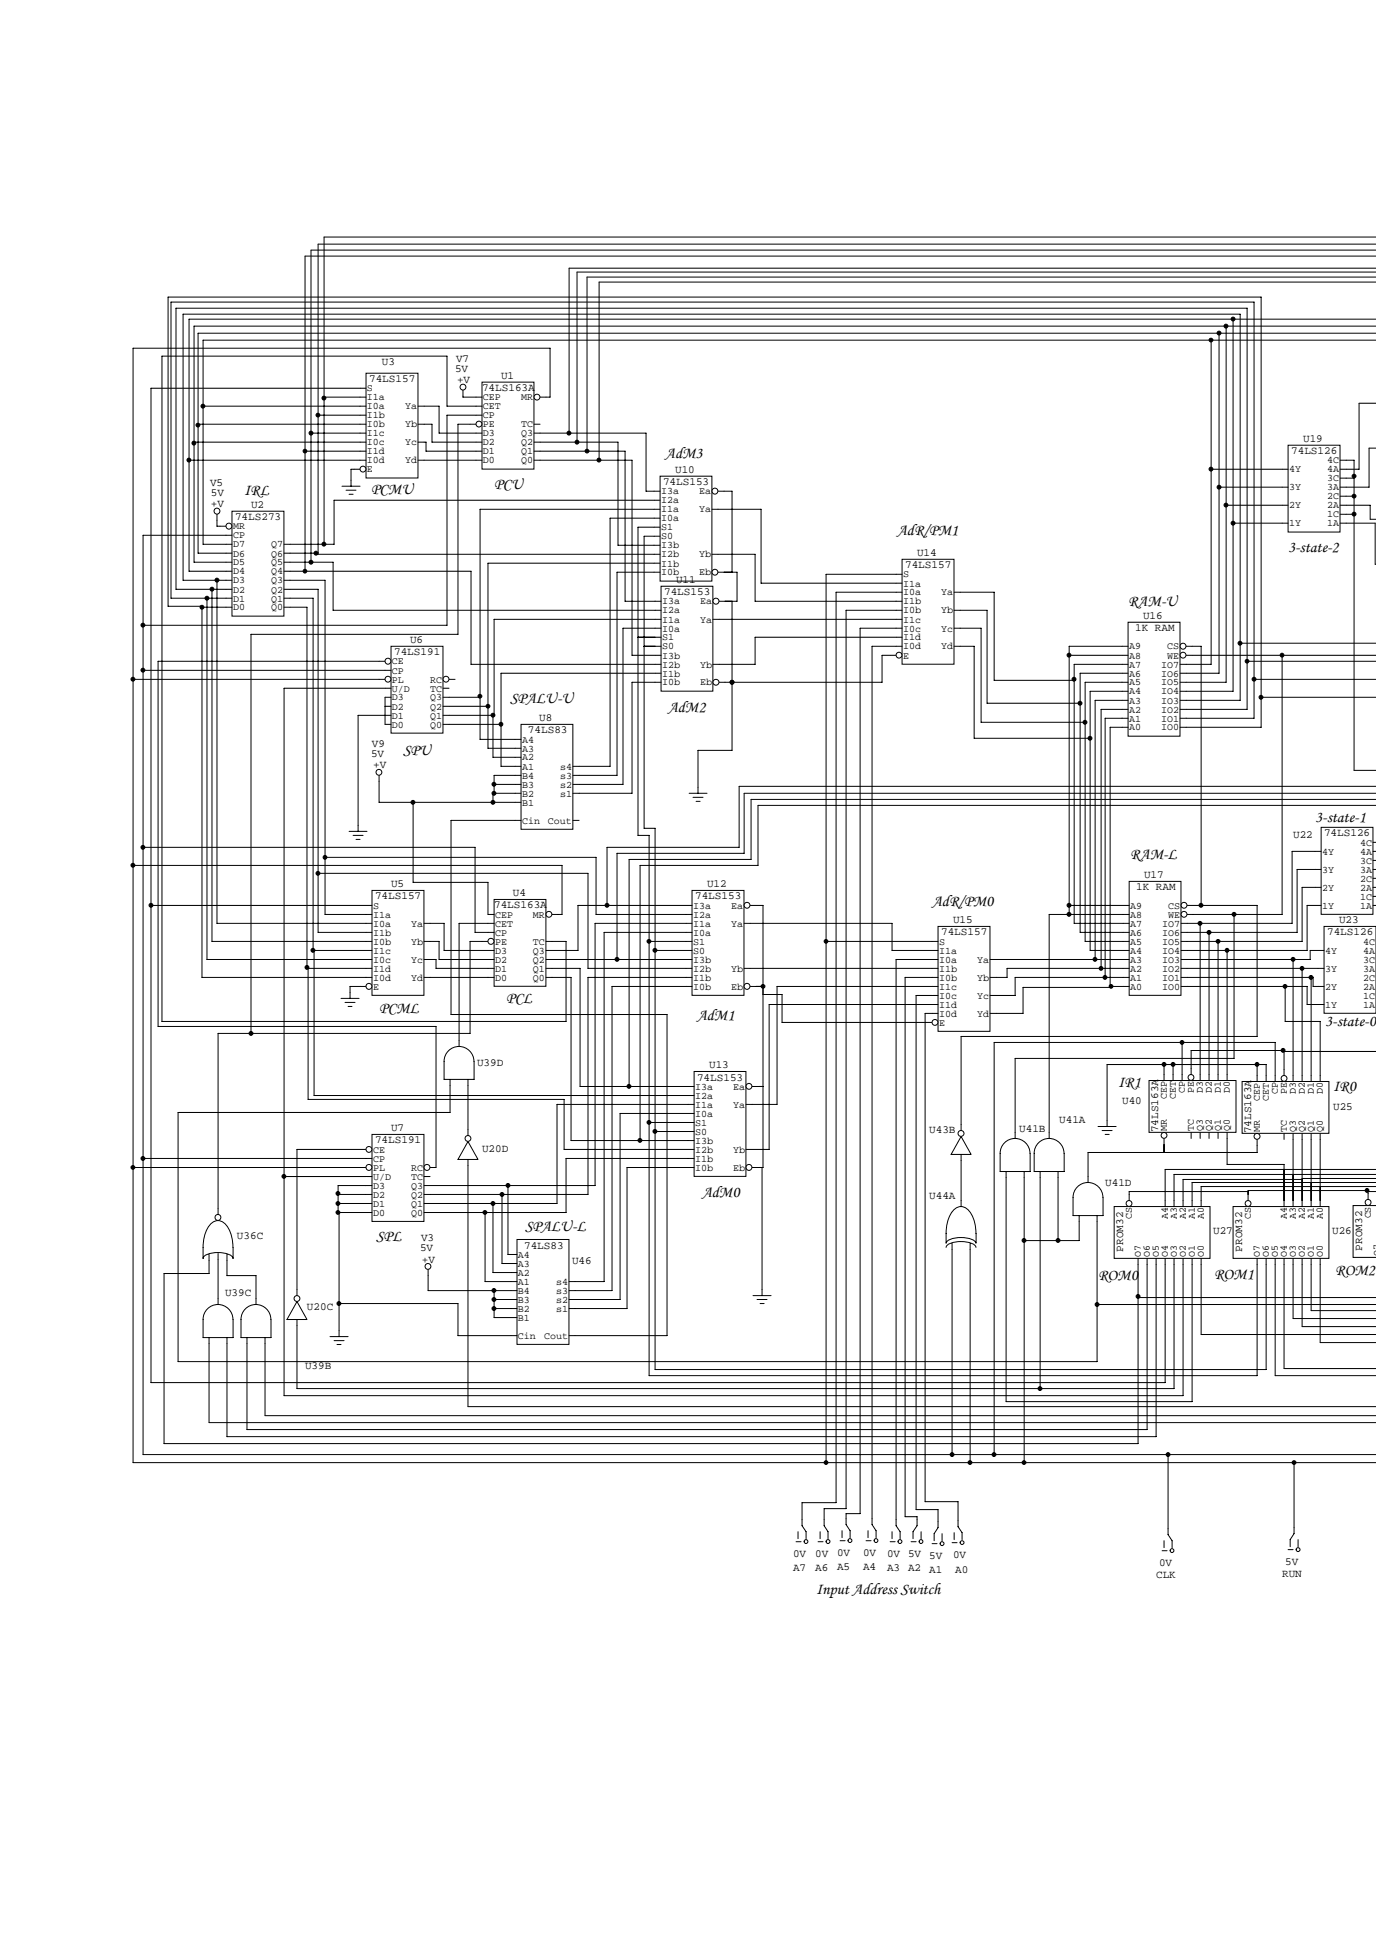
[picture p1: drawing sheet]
<svg xmlns="http://www.w3.org/2000/svg" width="210mm" height="297mm" viewBox="0 0 210 297" stroke-linecap="round" stroke-linejoin="round" font-family="sans-serif">
<defs><g id="words">
<g font-size="2.4">
<text x="101.3" y="69.7">AdM3</text>
<text x="37.2" y="75.4">IRL</text>
<text x="56.5" y="75.2">PCMU</text>
<text x="75.3" y="74.5">PCU</text>
<text x="136.7" y="81.5">AdR/PM1</text>
<text x="196.3" y="84.1">3-state-2</text>
<text x="171.9" y="92.3">RAM-U</text>
<text x="77.7" y="107.1">SPALU-U</text>
<text x="101.8" y="108.4">AdM2</text>
<text x="61.4" y="115">SPU</text>
<text x="200.4" y="125.2">3-state-1</text>
<text x="172.2" y="130.9">RAM-L</text>
<text x="142" y="138">AdR/PM0</text>
<text x="57.8" y="154.3">PCML</text>
<text x="77.1" y="152.8">PCL</text>
<text x="106.2" y="155.4">AdM1</text>
<text x="201.9" y="156.3">3-state-0</text>
<text x="170.4" y="165.6">IR1</text>
<text x="203.1" y="166.2">IR0</text>
<text x="107" y="182.4">AdM0</text>
<text x="57.3" y="189.1">SPL</text>
<text x="80" y="187.5">SPALU-L</text>
<text x="167.3" y="195">ROM0</text>
<text x="185" y="194.8">ROM1</text>
<text x="203.5" y="194.2">ROM2</text>
<text x="124.4" y="242.8">Input Address Switch</text>
</g>
<g font-size="1.7">
<text x="56.2" y="58.2">74LS157</text>
<text x="58.2" y="55.6">U3</text>
<text x="69.3" y="56.7">5V</text>
<text x="69.5" y="55.2">V7</text>
<text x="69.6" y="58.4">+V</text>
<text x="73.4" y="59.6">74LS163A</text>
<text x="76.3" y="57.7">U1</text>
<text x="196.7" y="69.2">74LS126</text>
<text x="198.6" y="67.4">U19</text>
<text x="32" y="74.1">V5</text>
<text x="32.2" y="75.6">5V</text>
<text x="32.2" y="77.3">+V</text>
<text x="38.2" y="77.4">U2</text>
<text x="101" y="73.9">74LS153</text>
<text x="102.9" y="72.1">U10</text>
<text x="35.8" y="79.2">74LS273</text>
<text x="103" y="88.8">U11</text>
<text x="137.9" y="86.6">74LS157</text>
<text x="139.7" y="84.7">U14</text>
<text x="101.2" y="90.7">74LS153</text>
<text x="174.2" y="94.3">U16</text>
<text x="60" y="99.8">74LS191</text>
<text x="62.5" y="98">U6</text>
<text x="173" y="96.2">1K RAM</text>
<text x="56.7" y="113.8">V9</text>
<text x="80.5" y="111.7">74LS83</text>
<text x="82.1" y="109.9">U8</text>
<text x="56.5" y="115.4">5V</text>
<text x="56.9" y="117">+V</text>
<text x="197" y="127.7">U22</text>
<text x="201.8" y="127.4">74LS126</text>
<text x="57.1" y="137">74LS157</text>
<text x="59.6" y="135.2">U5</text>
<text x="78.2" y="136.5">U4</text>
<text x="105.9" y="137">74LS153</text>
<text x="107.7" y="135.2">U12</text>
<text x="173.1" y="135.6">1K RAM</text>
<text x="174.3" y="133.8">U17</text>
<text x="75.3" y="138.4">74LS163A</text>
<text x="143.4" y="142.5">74LS157</text>
<text x="145.2" y="140.7">U15</text>
<text x="202.2" y="142.5">74LS126</text>
<text x="204" y="140.7">U23</text>
<text x="72.7" y="162.5">U39D</text>
<text x="106.2" y="164.6">74LS153</text>
<text x="108.1" y="162.8">U13</text>
<text x="59.6" y="172.3">U7</text>
<text x="141.6" y="172.7">U43B</text>
<text x="155.3" y="172.5">U41B</text>
<text x="161.4" y="171.1">U41A</text>
<text x="171" y="168.2">U40</text>
<text x="176.5" y="172.5" transform="rotate(-90 176.5 172.5)">74LS163A</text>
<text x="190.6" y="172.7" transform="rotate(-90 190.6 172.7)">74LS163A</text>
<text x="203.1" y="169.1">U25</text>
<text x="57.1" y="174.2">74LS191</text>
<text x="73.4" y="175.6">U20D</text>
<text x="141.6" y="182.7">U44A</text>
<text x="168.4" y="180.7">U41D</text>
<text x="36.1" y="188.8">U36C</text>
<text x="64" y="190.6">5V</text>
<text x="64.2" y="189.1">V3</text>
<text x="79.9" y="190.2">74LS83</text>
<text x="171.1" y="190.6" transform="rotate(-90 171.1 190.6)">PROM32</text>
<text x="184.8" y="188">U27</text>
<text x="189.3" y="190.6" transform="rotate(-90 189.3 190.6)">PROM32</text>
<text x="203" y="188">U26</text>
<text x="207.6" y="190.5" transform="rotate(-90 207.6 190.5)">PROM32</text>
<text x="34.3" y="197.5">U39C</text>
<text x="64.3" y="192.3">+V</text>
<text x="87.2" y="192.6">U46</text>
<text x="46.8" y="199.5">U20C</text>
<text x="46.5" y="208.5">U39B</text>
<text x="120.8" y="239.2">A7</text>
<text x="120.8" y="237.1">0V</text>
<text x="124.2" y="239.2">A6</text>
<text x="124.2" y="237.1">0V</text>
<text x="127.6" y="239.1">A5</text>
<text x="127.6" y="237">0V</text>
<text x="131.5" y="239.1">A4</text>
<text x="131.5" y="237">0V</text>
<text x="135.2" y="239.2">A3</text>
<text x="135.2" y="237.1">0V 5V</text>
<text x="138.4" y="239.2">A2</text>
<text x="141.6" y="239.6">A1</text>
<text x="141.6" y="237.4">5V</text>
<text x="145.2" y="237.3">0V</text>
<text x="145.5" y="239.6">A0</text>
<text x="176.6" y="238.5">0V</text>
<text x="195.8" y="238.3">5V</text>
<text x="176.2" y="240.3">CLK</text>
<text x="195.4" y="240.2">RUN</text>
</g>
<g font-size="1.5">
<text x="55.9" y="59.6">S</text>
<text x="55.9" y="61">I1a</text>
<text x="55.9" y="62.4">I0a</text>
<text x="55.9" y="63.7">I1b</text>
<text x="55.9" y="65.1">I0b</text>
<text x="61.7" y="62.4">Ya</text>
<text x="61.7" y="65.1">Yb</text>
<text x="73.6" y="61">CEP</text>
<text x="73.6" y="62.4">CET</text>
<text x="73.6" y="63.7">CP</text>
<text x="73.6" y="65.1">PE</text>
<text x="79.4" y="61">MR</text>
<text x="79.4" y="65.1">TC</text>
<text x="55.9" y="66.5">I1c</text>
<text x="55.9" y="67.8">I0c</text>
<text x="55.9" y="69.2">I1d</text>
<text x="55.9" y="70.6">I0d</text>
<text x="55.9" y="72">E</text>
<text x="61.7" y="67.8">Yc</text>
<text x="61.7" y="70.6">Yd</text>
<text x="73.6" y="66.5">D3</text>
<text x="73.6" y="67.8">D2</text>
<text x="73.6" y="69.2">D1</text>
<text x="73.6" y="70.6">D0</text>
<text x="79.4" y="66.5">Q3</text>
<text x="79.4" y="67.8">Q2</text>
<text x="79.4" y="69.2">Q1</text>
<text x="79.4" y="70.6">Q0</text>
<text x="196.4" y="72">4Y</text>
<text x="202.2" y="70.6">4C</text>
<text x="202.2" y="72">4A</text>
<text x="100.7" y="75.3">I3a</text>
<text x="100.7" y="76.7">I2a</text>
<text x="106.5" y="75.3">Ea</text>
<text x="196.4" y="74.7">3Y</text>
<text x="196.4" y="77.4">2Y</text>
<text x="202.2" y="73.3">3C</text>
<text x="202.2" y="74.7">3A</text>
<text x="202.2" y="76.1">2C</text>
<text x="202.2" y="77.4">2A</text>
<text x="35.5" y="80.6">MR</text>
<text x="35.5" y="82">CP</text>
<text x="35.5" y="83.4">D7</text>
<text x="41.3" y="83.4">Q7</text>
<text x="100.7" y="78.1">I1a</text>
<text x="100.7" y="79.4">I0a</text>
<text x="100.7" y="80.8">S1</text>
<text x="100.7" y="82.2">S0</text>
<text x="100.7" y="83.5">I3b</text>
<text x="106.5" y="78.1">Ya</text>
<text x="196.4" y="80.2">1Y</text>
<text x="202.2" y="78.8">1C</text>
<text x="202.2" y="80.2">1A</text>
<text x="35.5" y="84.8">D6</text>
<text x="35.5" y="86.1">D5</text>
<text x="35.5" y="87.5">D4</text>
<text x="35.5" y="88.9">D3</text>
<text x="41.3" y="84.8">Q6</text>
<text x="41.3" y="86.1">Q5</text>
<text x="41.3" y="87.5">Q4</text>
<text x="41.3" y="88.9">Q3</text>
<text x="100.7" y="84.9">I2b</text>
<text x="100.7" y="86.3">I1b</text>
<text x="100.7" y="87.7">I0b</text>
<text x="106.5" y="87.7">Eb</text>
<text x="106.5" y="84.9">Yb</text>
<text x="137.6" y="88">S</text>
<text x="137.6" y="89.3">I1a</text>
<text x="35.5" y="90.3">D2</text>
<text x="35.5" y="91.6">D1</text>
<text x="35.5" y="93">D0</text>
<text x="41.3" y="90.3">Q2</text>
<text x="41.3" y="91.6">Q1</text>
<text x="41.3" y="93">Q0</text>
<text x="100.9" y="92.1">I3a</text>
<text x="100.9" y="93.5">I2a</text>
<text x="100.9" y="94.8">I1a</text>
<text x="106.7" y="92.1">Ea</text>
<text x="106.7" y="94.8">Ya</text>
<text x="137.6" y="90.7">I0a</text>
<text x="137.6" y="92.1">I1b</text>
<text x="137.6" y="93.5">I0b</text>
<text x="137.6" y="94.8">I1c</text>
<text x="143.4" y="90.7">Ya</text>
<text x="143.4" y="93.5">Yb</text>
<text x="59.7" y="101.2">CE</text>
<text x="100.9" y="96.2">I0a</text>
<text x="100.9" y="97.6">S1</text>
<text x="100.9" y="98.9">S0</text>
<text x="100.9" y="100.3">I3b</text>
<text x="100.9" y="101.7">I2b</text>
<text x="106.7" y="101.7">Yb</text>
<text x="137.6" y="96.2">I0c</text>
<text x="137.6" y="97.6">I1d</text>
<text x="137.6" y="98.9">I0d</text>
<text x="137.6" y="100.3">E</text>
<text x="143.4" y="96.2">Yc</text>
<text x="143.4" y="98.9">Yd</text>
<text x="172.1" y="98.9">A9</text>
<text x="172.1" y="100.3">A8</text>
<text x="172.1" y="101.7">A7</text>
<text x="176.9" y="101.7">IO7</text>
<text x="177.8" y="98.9">CS</text>
<text x="177.8" y="100.3">WE</text>
<text x="59.7" y="102.6">CP</text>
<text x="59.7" y="104">PL</text>
<text x="59.7" y="105.3">U/D</text>
<text x="59.7" y="106.7">D3</text>
<text x="65.5" y="104">RC</text>
<text x="65.5" y="105.3">TC</text>
<text x="65.5" y="106.7">Q3</text>
<text x="100.9" y="103.1">I1b</text>
<text x="100.9" y="104.4">I0b</text>
<text x="106.7" y="104.4">Eb</text>
<text x="172.1" y="103.1">A6</text>
<text x="172.1" y="104.4">A5</text>
<text x="172.1" y="105.8">A4</text>
<text x="172.1" y="107.2">A3</text>
<text x="176.9" y="103.1">IO6</text>
<text x="176.9" y="104.4">IO5</text>
<text x="176.9" y="105.8">IO4</text>
<text x="176.9" y="107.2">IO3</text>
<text x="59.7" y="108.1">D2</text>
<text x="59.7" y="109.5">D1</text>
<text x="59.7" y="110.8">D0</text>
<text x="65.5" y="108.1">Q2</text>
<text x="65.5" y="109.5">Q1</text>
<text x="65.5" y="110.8">Q0</text>
<text x="79.5" y="113.1">A4</text>
<text x="172.1" y="108.5">A2</text>
<text x="172.1" y="109.9">A1</text>
<text x="172.1" y="111.3">A0</text>
<text x="176.9" y="108.5">IO2</text>
<text x="176.9" y="109.9">IO1</text>
<text x="176.9" y="111.3">IO0</text>
<text x="79.5" y="114.5">A3</text>
<text x="79.5" y="115.8">A2</text>
<text x="79.5" y="117.2">A1</text>
<text x="79.5" y="118.6">B4</text>
<text x="79.5" y="120">B3</text>
<text x="85.3" y="117.2">s4</text>
<text x="85.3" y="118.6">s3</text>
<text x="85.3" y="120">s2</text>
<text x="79.5" y="121.3">B2</text>
<text x="79.5" y="122.7">B1</text>
<text x="79.5" y="125.5">Cin</text>
<text x="83.5" y="125.5">Cout</text>
<text x="85.3" y="121.3">s1</text>
<text x="201.5" y="130.2">4Y</text>
<text x="207.3" y="128.8">4C</text>
<text x="207.3" y="130.2">4A</text>
<text x="207.3" y="131.6">3C</text>
<text x="201.5" y="132.9">3Y</text>
<text x="201.5" y="135.7">2Y</text>
<text x="207.3" y="132.9">3A</text>
<text x="207.3" y="134.3">2C</text>
<text x="207.3" y="135.7">2A</text>
<text x="207.3" y="137">1C</text>
<text x="56.9" y="138.4">S</text>
<text x="56.9" y="139.8">I1a</text>
<text x="56.9" y="141.2">I0a</text>
<text x="56.9" y="142.5">I1b</text>
<text x="56.9" y="143.9">I0b</text>
<text x="62.6" y="141.2">Ya</text>
<text x="62.6" y="143.9">Yb</text>
<text x="75.4" y="139.8">CEP</text>
<text x="75.4" y="141.2">CET</text>
<text x="75.4" y="142.5">CP</text>
<text x="75.4" y="143.9">PE</text>
<text x="81.2" y="139.8">MR</text>
<text x="81.2" y="143.9">TC</text>
<text x="105.6" y="138.4">I3a</text>
<text x="105.6" y="139.8">I2a</text>
<text x="105.6" y="141.2">I1a</text>
<text x="105.6" y="142.5">I0a</text>
<text x="105.6" y="143.9">S1</text>
<text x="111.4" y="138.4">Ea</text>
<text x="111.4" y="141.2">Ya</text>
<text x="143.1" y="143.9">S</text>
<text x="172.2" y="138.4">A9</text>
<text x="172.2" y="139.8">A8</text>
<text x="172.2" y="141.2">A7</text>
<text x="172.2" y="142.5">A6</text>
<text x="172.2" y="143.9">A5</text>
<text x="177.1" y="141.2">IO7</text>
<text x="177.1" y="142.5">IO6</text>
<text x="177.1" y="143.9">IO5</text>
<text x="178" y="138.4">CS</text>
<text x="178" y="139.8">WE</text>
<text x="201.5" y="138.4">1Y</text>
<text x="207.3" y="138.4">1A</text>
<text x="207.7" y="143.9">4C</text>
<text x="56.9" y="145.3">I1c</text>
<text x="56.9" y="146.6">I0c</text>
<text x="56.9" y="148">I1d</text>
<text x="56.9" y="149.4">I0d</text>
<text x="62.6" y="146.6">Yc</text>
<text x="62.6" y="149.4">Yd</text>
<text x="75.4" y="145.3">D3</text>
<text x="75.4" y="146.6">D2</text>
<text x="75.4" y="148">D1</text>
<text x="75.4" y="149.4">D0</text>
<text x="81.2" y="145.3">Q3</text>
<text x="81.2" y="146.6">Q2</text>
<text x="81.2" y="148">Q1</text>
<text x="81.2" y="149.4">Q0</text>
<text x="105.6" y="145.3">S0</text>
<text x="105.6" y="146.6">I3b</text>
<text x="105.6" y="148">I2b</text>
<text x="105.6" y="149.4">I1b</text>
<text x="111.4" y="148">Yb</text>
<text x="143.1" y="145.3">I1a</text>
<text x="143.1" y="146.6">I0a</text>
<text x="143.1" y="148">I1b</text>
<text x="143.1" y="149.4">I0b</text>
<text x="148.9" y="146.6">Ya</text>
<text x="148.9" y="149.4">Yb</text>
<text x="172.2" y="145.3">A4</text>
<text x="172.2" y="146.6">A3</text>
<text x="172.2" y="148">A2</text>
<text x="172.2" y="149.4">A1</text>
<text x="177.1" y="145.3">IO4</text>
<text x="177.1" y="146.6">IO3</text>
<text x="177.1" y="148">IO2</text>
<text x="177.1" y="149.4">IO1</text>
<text x="201.9" y="145.3">4Y</text>
<text x="201.9" y="148">3Y</text>
<text x="207.7" y="145.3">4A</text>
<text x="207.7" y="146.6">3C</text>
<text x="207.7" y="148">3A</text>
<text x="207.7" y="149.4">2C</text>
<text x="56.9" y="150.7">E</text>
<text x="105.6" y="150.7">I0b</text>
<text x="111.4" y="150.7">Eb</text>
<text x="143.1" y="150.7">I1c</text>
<text x="143.1" y="152.1">I0c</text>
<text x="143.1" y="153.5">I1d</text>
<text x="143.1" y="154.9">I0d</text>
<text x="148.9" y="152.1">Yc</text>
<text x="148.9" y="154.9">Yd</text>
<text x="172.2" y="150.7">A0</text>
<text x="177.1" y="150.7">IO0</text>
<text x="201.9" y="150.7">2Y</text>
<text x="201.9" y="153.5">1Y</text>
<text x="207.7" y="150.7">2A</text>
<text x="207.7" y="152.1">1C</text>
<text x="207.7" y="153.5">1A</text>
<text x="143.1" y="156.2">E</text>
<text x="105.9" y="166">I3a</text>
<text x="105.9" y="167.4">I2a</text>
<text x="111.7" y="166">Ea</text>
<text x="177.8" y="167.5" transform="rotate(-90 177.8 167.5)">CEP</text>
<text x="179.2" y="167.5" transform="rotate(-90 179.2 167.5)">CET</text>
<text x="180.6" y="166.6" transform="rotate(-90 180.6 166.6)">CP</text>
<text x="181.9" y="166.6" transform="rotate(-90 181.9 166.6)">PE</text>
<text x="183.3" y="166.6" transform="rotate(-90 183.3 166.6)">D3</text>
<text x="184.7" y="166.6" transform="rotate(-90 184.7 166.6)">D2</text>
<text x="186" y="166.6" transform="rotate(-90 186 166.6)">D1</text>
<text x="187.4" y="166.6" transform="rotate(-90 187.4 166.6)">D0</text>
<text x="192" y="167.6" transform="rotate(-90 192 167.6)">CEP</text>
<text x="193.4" y="167.6" transform="rotate(-90 193.4 167.6)">CET</text>
<text x="194.7" y="166.7" transform="rotate(-90 194.7 166.7)">CP</text>
<text x="196.1" y="166.7" transform="rotate(-90 196.1 166.7)">PE</text>
<text x="197.5" y="166.7" transform="rotate(-90 197.5 166.7)">D3</text>
<text x="198.8" y="166.7" transform="rotate(-90 198.8 166.7)">D2</text>
<text x="200.2" y="166.7" transform="rotate(-90 200.2 166.7)">D1</text>
<text x="201.6" y="166.7" transform="rotate(-90 201.6 166.7)">D0</text>
<text x="105.9" y="168.7">I1a</text>
<text x="105.9" y="170.1">I0a</text>
<text x="105.9" y="171.5">S1</text>
<text x="105.9" y="172.8">S0</text>
<text x="111.7" y="168.7">Ya</text>
<text x="177.8" y="172.2" transform="rotate(-90 177.8 172.2)">MR</text>
<text x="181.9" y="172.2" transform="rotate(-90 181.9 172.2)">TC</text>
<text x="183.3" y="172.2" transform="rotate(-90 183.3 172.2)">Q3</text>
<text x="184.7" y="172.2" transform="rotate(-90 184.7 172.2)">Q2</text>
<text x="186" y="172.2" transform="rotate(-90 186 172.2)">Q1</text>
<text x="187.4" y="172.2" transform="rotate(-90 187.4 172.2)">Q0</text>
<text x="192" y="172.4" transform="rotate(-90 192 172.4)">MR</text>
<text x="196.1" y="172.4" transform="rotate(-90 196.1 172.4)">TC</text>
<text x="197.5" y="172.4" transform="rotate(-90 197.5 172.4)">Q3</text>
<text x="198.8" y="172.4" transform="rotate(-90 198.8 172.4)">Q2</text>
<text x="200.2" y="172.4" transform="rotate(-90 200.2 172.4)">Q1</text>
<text x="201.6" y="172.4" transform="rotate(-90 201.6 172.4)">Q0</text>
<text x="56.9" y="175.6">CE</text>
<text x="56.9" y="177">CP</text>
<text x="56.9" y="178.3">PL</text>
<text x="56.9" y="179.7">U/D</text>
<text x="62.6" y="178.3">RC</text>
<text x="62.6" y="179.7">TC</text>
<text x="105.9" y="174.2">I3b</text>
<text x="105.9" y="175.6">I2b</text>
<text x="105.9" y="177">I1b</text>
<text x="105.9" y="178.3">I0b</text>
<text x="111.7" y="178.3">Eb</text>
<text x="111.7" y="175.6">Yb</text>
<text x="56.9" y="181.1">D3</text>
<text x="56.9" y="182.5">D2</text>
<text x="56.9" y="183.8">D1</text>
<text x="56.9" y="185.2">D0</text>
<text x="62.6" y="181.1">Q3</text>
<text x="62.6" y="182.5">Q2</text>
<text x="62.6" y="183.8">Q1</text>
<text x="62.6" y="185.2">Q0</text>
<text x="172.5" y="185.8" transform="rotate(-90 172.5 185.8)">CS</text>
<text x="178" y="185.8" transform="rotate(-90 178 185.8)">A4</text>
<text x="179.3" y="185.8" transform="rotate(-90 179.3 185.8)">A3</text>
<text x="180.7" y="185.8" transform="rotate(-90 180.7 185.8)">A2</text>
<text x="182.1" y="185.8" transform="rotate(-90 182.1 185.8)">A1</text>
<text x="183.5" y="185.8" transform="rotate(-90 183.5 185.8)">A0</text>
<text x="190.6" y="185.8" transform="rotate(-90 190.6 185.8)">CS</text>
<text x="196.1" y="185.8" transform="rotate(-90 196.1 185.8)">A4</text>
<text x="197.5" y="185.8" transform="rotate(-90 197.5 185.8)">A3</text>
<text x="198.8" y="185.8" transform="rotate(-90 198.8 185.8)">A2</text>
<text x="200.2" y="185.8" transform="rotate(-90 200.2 185.8)">A1</text>
<text x="201.6" y="185.8" transform="rotate(-90 201.6 185.8)">A0</text>
<text x="208.9" y="185.6" transform="rotate(-90 208.9 185.6)">CS</text>
<text x="78.9" y="191.6">A4</text>
<text x="173.8" y="191.4" transform="rotate(-90 173.8 191.4)">O7</text>
<text x="175.2" y="191.4" transform="rotate(-90 175.2 191.4)">O6</text>
<text x="176.6" y="191.4" transform="rotate(-90 176.6 191.4)">O5</text>
<text x="178" y="191.4" transform="rotate(-90 178 191.4)">O4</text>
<text x="179.3" y="191.4" transform="rotate(-90 179.3 191.4)">O3</text>
<text x="180.7" y="191.4" transform="rotate(-90 180.7 191.4)">O2</text>
<text x="182.1" y="191.4" transform="rotate(-90 182.1 191.4)">O1</text>
<text x="183.5" y="191.4" transform="rotate(-90 183.5 191.4)">O0</text>
<text x="192" y="191.4" transform="rotate(-90 192 191.4)">O7</text>
<text x="193.4" y="191.4" transform="rotate(-90 193.4 191.4)">O6</text>
<text x="194.7" y="191.4" transform="rotate(-90 194.7 191.4)">O5</text>
<text x="196.1" y="191.4" transform="rotate(-90 196.1 191.4)">O4</text>
<text x="197.5" y="191.4" transform="rotate(-90 197.5 191.4)">O3</text>
<text x="198.8" y="191.4" transform="rotate(-90 198.8 191.4)">O2</text>
<text x="200.2" y="191.4" transform="rotate(-90 200.2 191.4)">O1</text>
<text x="201.6" y="191.4" transform="rotate(-90 201.6 191.4)">O0</text>
<text x="210.3" y="191.3" transform="rotate(-90 210.3 191.3)">O7</text>
<text x="78.9" y="193">A3</text>
<text x="78.9" y="194.3">A2</text>
<text x="78.9" y="195.7">A1</text>
<text x="78.9" y="197.1">B4</text>
<text x="84.7" y="195.7">s4</text>
<text x="84.7" y="197.1">s3</text>
<text x="78.9" y="198.5">B3</text>
<text x="78.9" y="199.8">B2</text>
<text x="78.9" y="201.2">B1</text>
<text x="78.9" y="203.9">Cin</text>
<text x="82.9" y="203.9">Cout</text>
<text x="84.7" y="198.5">s2</text>
<text x="84.7" y="199.8">s1</text>
</g>
</g></defs>
<g fill="none" stroke="#000" stroke-width=".15">
<path d="M121.3 234.8h.8M121.6 233.3v1.1M122.2 231.5v.9l.6 .9v1.1M124.7 234.8h.7M125 233.3v1.1M125.6 231.5v.9l.6 .9v1.1M128 234.7h.8M128.3 233.2v1M128.9 231.3v.9l.6 1v1M132 234.7h.7M132.3 233.2v1M132.9 231.3v.9l.6 1v1"/>
<path d="M135.6 234.8h.8M135.9 233.3v1.1M136.5 231.5v.9l.7 .9v1.1M138.8 234.8h.8M139.7 231.5v.9l-.6 .9v1.1M140.4 233.3v1.1M142 235.1h.8M142.9 231.8v.9l-.6 .9v1.1M143.6 233.6v1.1M145.1 235h.7M145.4 233.5v1M146 231.6v1l.6 .9v1"/>
<path d="M177.1 236.2h.7M177.4 234.7v1.1M178 232.9v.9l.6 .9v1.1M196.3 236.1h.7M197.2 232.7v.9l-.6 .9v1.1M197.8 234.5v1.1"/>
<circle cx="122.8" cy="234.8" r=".29"/>
<circle cx="126.2" cy="234.8" r=".29"/>
<circle cx="129.5" cy="234.7" r=".29"/>
<circle cx="133.5" cy="234.7" r=".29"/>
<circle cx="137.1" cy="234.8" r=".29"/>
<circle cx="140.3" cy="234.8" r=".29"/>
<circle cx="143.5" cy="235.1" r=".29"/>
<circle cx="146.6" cy="235" r=".29"/>
<circle cx="178.6" cy="236.2" r=".29"/>
<circle cx="197.8" cy="236" r=".29"/>
</g>
<path d="M196.3 67.8h7.9v13.2h-7.9z" fill-rule="evenodd" fill="#fff" stroke="#000" stroke-width=".15"/>
<path d="M195.4 71.5h.9M195.4 74.2h.9M195.4 77h.9M195.4 79.7h.9M204.2 70.1h.9M204.2 71.5h.9M204.2 72.8h.9M204.2 74.2h.9M204.2 75.6h.9M204.2 77h.9M204.2 78.3h.9M204.2 79.7h.9" fill="none" stroke="#000" stroke-width=".15"/>
<path d="M79.4 110.3h7.9v16h-7.9z" fill-rule="evenodd" fill="#fff" stroke="#000" stroke-width=".15"/>
<g fill="none" stroke="#000" stroke-width=".15">
<path d="M78.5 112.6h.9M78.5 114h.9M78.5 115.4h.9M78.5 116.7h.9M78.5 118.1h.9M78.5 119.5h.9M87.3 116.7h.9M87.3 118.1h.9M87.3 119.5h.9M78.5 120.8h.9M78.5 122.2h.9M78.5 125h.9"/>
<path d="M87.3 120.8h.9M87.3 125h.9"/>
</g>
<path d="M78.8 188.8h7.9v16h-7.9z" fill-rule="evenodd" fill="#fff" stroke="#000" stroke-width=".15"/>
<g fill="none" stroke="#000" stroke-width=".15">
<path d="M146.5 173.1l1.5 2.8h-3.1zM146.5 171.3v.9M146.5 175.9v.9M77.9 191.1h.9M77.9 192.5h.9M77.9 193.8h.9M77.9 195.2h.9M77.9 196.6h.9M77.9 198h.9M77.9 199.3h.9M86.7 195.2h.9M86.7 196.6h.9"/>
<path d="M86.7 198h.9M86.7 199.3h.9M144.2 189.3a8.2 8.2 0 0 1 .6-4.3 1.68 1.68 0 0 1 1.6-1.2 1.68 1.68 0 0 1 1.6 1.2 6.1 6.1 0 0 1 .7 2.9v1.4M144.2 189.4a1.22 1.22 0 0 1 1.1-.8 4.1 4.1 0 0 1 3.3 .6l.1 .2M144.2 190a1.22 1.22 0 0 1 1.1-.8 4.1 4.1 0 0 1 3.3 .6l.1 .2M145.1 189.4v.9M146.5 182.9v.9M147.8 189.4v.9M77.9 200.7h.9M77.9 203.5h.9M86.7 203.5h.9"/>
</g>
<circle cx="146.4" cy="172.7" r=".45" fill="#fff" stroke="#000" stroke-width=".15"/>
<path d="M70 158.5v.9M68.3 160.1a2.28 2.28 0 0 1 2.5-.5 2.28 2.28 0 0 1 1.4 2.1v2.7h-4.5l.1-3.3zM68.6 164.4v1M71.3 164.4v1M31.9 191.1v.9M31.9 186.6a1.51 1.51 0 0 1 2.6 0 5.3 5.3 0 0 1 1 3.4v1.7a1.24 1.24 0 0 0-1.1-.8 4.1 4.1 0 0 0-3.4 .6l-.1 .2a8.6 8.6 0 0 1 .7-4.6zM33.2 184.1v.9M33.2 190.9v1M34.6 191.1v.9" fill="none" stroke="#000" stroke-width=".15"/>
<circle cx="33.2" cy="185.4" r=".45" fill="#fff" stroke="#000" stroke-width=".15"/>
<g fill="none" stroke="#000" stroke-width=".15">
<path d="M71.3 173.9l1.5 2.7h-3zM71.3 172v1M71.3 176.6v.9M165.8 179.2v.9M31.6 199.4a2.28 2.28 0 0 1 2.5-.5 2.28 2.28 0 0 1 1.4 2.1v2.8h-4.6l.1-3.4zM33.2 197.8v.9M39 197.8v.9M164.2 180.8a2.28 2.28 0 0 1 2.5-.5 2.28 2.28 0 0 1 1.4 2.1v2.8h-4.6l.1-3.4zM164.4 185.2v.9M167.2 185.2v.9M31.9 203.8v.9M34.6 203.8v.9"/>
<path d="M37.6 203.8v.9M40.4 203.8v.9M41.3 201a2.28 2.28 0 0 0-2.3-2.3 2.28 2.28 0 0 0-2.3 2.3v2.8h4.6v-2.8"/>
</g>
<circle cx="71.3" cy="173.4" r=".45" fill="#fff" stroke="#000" stroke-width=".15"/>
<path d="M57.8 118.1v.9" fill="none" stroke="#000" stroke-width=".15"/>
<circle cx="57.7" cy="117.6" r=".45" fill="#fff" stroke="#000" stroke-width=".15"/>
<path d="M70.5 59.4v.9" fill="none" stroke="#000" stroke-width=".15"/>
<circle cx="70.5" cy="59" r=".45" fill="#fff" stroke="#000" stroke-width=".15"/>
<path d="M33.1 78.3v.9" fill="none" stroke="#000" stroke-width=".15"/>
<circle cx="33.1" cy="77.9" r=".45" fill="#fff" stroke="#000" stroke-width=".15"/>
<path d="M153.3 178.5v.9M154.7 172.5v.9M156.1 178.5v.9M157 175.7a2.28 2.28 0 0 0-2.3-2.3 2.28 2.28 0 0 0-2.3 2.3v2.8h4.6v-2.8M158.5 178.5v.9M159.9 172.5v.9M161.2 178.5v.9M162.1 175.7a2.28 2.28 0 0 0-2.2-2.3 2.28 2.28 0 0 0-2.3 2.3v2.8h4.6v-2.8M45.3 198.3l1.5 2.7h-3.1zM45.3 196.4v1M45.3 201v.9" fill="none" stroke="#000" stroke-width=".15"/>
<circle cx="45.3" cy="197.8" r=".45" fill="#fff" stroke="#000" stroke-width=".15"/>
<path d="M52.1 74.1h2.8M52.7 74.7h1.6M53.2 75.3h.6M53.5 73.2v.9M52 152.1h2.7M52.6 152.7h1.5M53 153.3h.6M53.3 151.2v.9" fill="none" stroke="#000" stroke-width=".15"/>
<path d="M206.2 183.6h3.4v7.9h-3.4z" fill-rule="evenodd" fill="#fff" stroke="#000" stroke-width=".15"/>
<path d="M208.5 181.8v.9" fill="none" stroke="#000" stroke-width=".15"/>
<g fill="#fff" stroke="#000" stroke-width=".15">
<path d="M169.8 183.8h14.6v7.9h-14.6z" fill-rule="evenodd"/>
<circle cx="208.5" cy="183.2" r=".45"/>
</g>
<path d="M172.1 181.9v1" fill="none" stroke="#000" stroke-width=".15"/>
<circle cx="172" cy="183.3" r=".45" fill="#fff" stroke="#000" stroke-width=".15"/>
<g fill="none" stroke="#000" stroke-width=".15">
<path d="M173.4 191.7v.9M174.8 191.7v.9M176.2 191.7v.9M177.5 182.9v.9M177.5 191.7v.9M178.9 182.9v.9M178.9 191.7v.9M180.3 182.9v.9M180.3 191.7v.9M181.7 182.9v.9M181.7 191.7v.9M183 182.9v.9"/>
<path d="M183 191.7v.9"/>
</g>
<path d="M187.9 183.8h14.6v7.9h-14.6z" fill-rule="evenodd" fill="#fff" stroke="#000" stroke-width=".15"/>
<path d="M190.2 181.9v1" fill="none" stroke="#000" stroke-width=".15"/>
<circle cx="190.2" cy="183.3" r=".45" fill="#fff" stroke="#000" stroke-width=".15"/>
<g fill="none" stroke="#000" stroke-width=".15">
<path d="M191.6 191.7v.9M192.9 191.7v.9M194.3 191.7v.9M195.7 182.9v.9M195.7 191.7v.9M197 182.9v.9M197 191.7v.9M198.4 182.9v.9M198.4 191.7v.9M199.8 182.9v.9M199.8 191.7v.9M201.2 182.9v.9"/>
<path d="M201.2 191.7v.9"/>
</g>
<path d="M189.3 164.7h13.2v7.9h-13.2z" fill-rule="evenodd" fill="#fff" stroke="#000" stroke-width=".15"/>
<path d="M191.6 163.8v.9M192.9 163.8v.9M194.3 163.8v.9M195.7 162.9v.9" fill="none" stroke="#000" stroke-width=".15"/>
<circle cx="195.7" cy="164.3" r=".45" fill="#fff" stroke="#000" stroke-width=".15"/>
<path d="M191.6 173.6v.9M197 163.8v.9M198.4 163.8v.9M199.8 163.8v.9M201.2 163.8v.9" fill="none" stroke="#000" stroke-width=".15"/>
<circle cx="191.6" cy="173.1" r=".45" fill="#fff" stroke="#000" stroke-width=".15"/>
<path d="M195.7 172.7v.9M197 172.7v.9M198.4 172.7v.9M199.8 172.7v.9M201.2 172.7v.9" fill="none" stroke="#000" stroke-width=".15"/>
<path d="M175.1 164.6h13.2v7.9h-13.2z" fill-rule="evenodd" fill="#fff" stroke="#000" stroke-width=".15"/>
<path d="M177.4 163.7v.9M178.8 163.7v.9M180.1 163.7v.9M181.5 162.8v.9" fill="none" stroke="#000" stroke-width=".15"/>
<circle cx="181.5" cy="164.1" r=".45" fill="#fff" stroke="#000" stroke-width=".15"/>
<path d="M177.4 173.4v.9M182.9 163.7v.9M184.2 163.7v.9M185.6 163.7v.9M187 163.7v.9" fill="none" stroke="#000" stroke-width=".15"/>
<circle cx="177.4" cy="173" r=".45" fill="#fff" stroke="#000" stroke-width=".15"/>
<path d="M167.3 171.6h2.8M167.9 172.2h1.6M168.4 172.8h.6M168.7 170.7v.9M181.5 172.5v.9M182.9 172.5v.9M184.2 172.5v.9M185.6 172.5v.9M187 172.5v.9" fill="none" stroke="#000" stroke-width=".15"/>
<path d="M55.8 56.9h7.9v15.9h-7.9z" fill-rule="evenodd" fill="#fff" stroke="#000" stroke-width=".15"/>
<path d="M54.9 59.1h.9M54 71.5h.9M54.9 60.5h.9M54.9 61.9h.9M54.9 63.2h.9M54.9 64.6h.9M54.9 66h.9M54.9 67.4h.9M54.9 68.7h.9M54.9 70.1h.9" fill="none" stroke="#000" stroke-width=".15"/>
<circle cx="55.3" cy="71.5" r=".45" fill="#fff" stroke="#000" stroke-width=".15"/>
<path d="M63.7 61.9h.9M63.7 64.6h.9M63.7 67.4h.9M63.7 70.1h.9" fill="none" stroke="#000" stroke-width=".15"/>
<path d="M75.3 137h7.9v13.2h-7.9z" fill-rule="evenodd" fill="#fff" stroke="#000" stroke-width=".15"/>
<path d="M74.4 139.3h.9M73.4 143.4h1M74.4 140.7h.9M74.4 142h.9" fill="none" stroke="#000" stroke-width=".15"/>
<circle cx="74.8" cy="143.4" r=".46" fill="#fff" stroke="#000" stroke-width=".15"/>
<path d="M84.1 139.3h.9M74.4 144.8h.9M74.4 146.2h.9M74.4 147.5h.9M74.4 148.9h.9" fill="none" stroke="#000" stroke-width=".15"/>
<circle cx="83.6" cy="139.3" r=".45" fill="#fff" stroke="#000" stroke-width=".15"/>
<path d="M83.2 143.4h.9M83.2 144.8h.9M83.2 146.2h.9M83.2 147.5h.9M83.2 148.9h.9" fill="none" stroke="#000" stroke-width=".15"/>
<path d="M56.7 135.6h7.9v16h-7.9z" fill-rule="evenodd" fill="#fff" stroke="#000" stroke-width=".15"/>
<path d="M55.8 137.9h.9M55.8 139.3h.9M54.9 150.3h.9M55.8 140.7h.9M55.8 142h.9M55.8 143.4h.9M55.8 144.8h.9M55.8 146.2h.9M55.8 147.5h.9M55.8 148.9h.9" fill="none" stroke="#000" stroke-width=".15"/>
<circle cx="56.2" cy="150.2" r=".45" fill="#fff" stroke="#000" stroke-width=".15"/>
<path d="M64.6 140.7h.9M64.6 143.4h.9M64.6 146.2h.9M64.6 148.9h.9" fill="none" stroke="#000" stroke-width=".15"/>
<path d="M35.3 77.9h8v16h-8z" fill-rule="evenodd" fill="#fff" stroke="#000" stroke-width=".15"/>
<path d="M33.5 80.2h.9" fill="none" stroke="#000" stroke-width=".15"/>
<circle cx="34.9" cy="80.1" r=".45" fill="#fff" stroke="#000" stroke-width=".15"/>
<g fill="none" stroke="#000" stroke-width=".15">
<path d="M34.4 81.5h.9M34.4 82.9h.9M34.4 84.3h.9M34.4 85.6h.9M34.4 87h.9M34.4 88.4h.9M34.4 89.8h.9M34.4 91.1h.9M34.4 92.5h.9M43.3 82.9h.9M43.3 84.3h.9M43.3 85.6h.9"/>
<path d="M43.3 87h.9M43.3 88.4h.9M43.3 89.8h.9M43.3 91.1h.9M43.3 92.5h.9"/>
</g>
<path d="M73.4 58.2h8v13.3h-8z" fill-rule="evenodd" fill="#fff" stroke="#000" stroke-width=".15"/>
<path d="M71.6 64.6h.9M72.5 60.5h.9M72.5 61.9h.9M72.5 63.2h.9" fill="none" stroke="#000" stroke-width=".15"/>
<circle cx="73" cy="64.6" r=".45" fill="#fff" stroke="#000" stroke-width=".15"/>
<path d="M72.5 66h.9M72.5 67.4h.9M72.5 68.7h.9M72.5 70.1h.9M82.3 60.5h.9" fill="none" stroke="#000" stroke-width=".15"/>
<circle cx="81.8" cy="60.5" r=".45" fill="#fff" stroke="#000" stroke-width=".15"/>
<path d="M81.4 64.6h.9M81.4 66h.9M81.4 67.4h.9M81.4 68.7h.9M81.4 70.1h.9" fill="none" stroke="#000" stroke-width=".15"/>
<path d="M59.6 98.4h7.9v13.3h-7.9z" fill-rule="evenodd" fill="#fff" stroke="#000" stroke-width=".15"/>
<path d="M57.8 100.7h.9" fill="none" stroke="#000" stroke-width=".15"/>
<circle cx="59.1" cy="100.7" r=".45" fill="#fff" stroke="#000" stroke-width=".15"/>
<path d="M57.8 103.5h.9M58.7 102.1h.9" fill="none" stroke="#000" stroke-width=".15"/>
<circle cx="59.1" cy="103.5" r=".45" fill="#fff" stroke="#000" stroke-width=".15"/>
<path d="M58.7 104.8h.9M58.7 106.2h.9M58.7 107.6h.9M58.7 109h.9M58.7 110.3h.9M68.4 103.5h.9" fill="none" stroke="#000" stroke-width=".15"/>
<circle cx="68" cy="103.5" r=".45" fill="#fff" stroke="#000" stroke-width=".15"/>
<path d="M67.5 104.8h.9M67.5 106.2h.9M67.5 107.6h.9M67.5 109h.9M67.5 110.3h.9" fill="none" stroke="#000" stroke-width=".15"/>
<path d="M56.7 172.8h7.9v13.3h-7.9z" fill-rule="evenodd" fill="#fff" stroke="#000" stroke-width=".15"/>
<path d="M54.9 175.1h.9" fill="none" stroke="#000" stroke-width=".15"/>
<circle cx="56.2" cy="175.1" r=".45" fill="#fff" stroke="#000" stroke-width=".15"/>
<path d="M54.9 177.8h.9M55.8 176.5h.9" fill="none" stroke="#000" stroke-width=".15"/>
<circle cx="56.2" cy="177.8" r=".45" fill="#fff" stroke="#000" stroke-width=".15"/>
<path d="M55.8 179.2h.9M65.5 177.8h.9M55.8 180.6h.9M55.8 181.9h.9M55.8 183.3h.9M55.8 184.7h.9" fill="none" stroke="#000" stroke-width=".15"/>
<circle cx="65.1" cy="177.8" r=".45" fill="#fff" stroke="#000" stroke-width=".15"/>
<g fill="none" stroke="#000" stroke-width=".15">
<path d="M53.2 126.6h2.7M53.8 127.3h1.5M54.3 127.9h.6M54.6 125.7v.9M64.6 179.2h.9M64.6 180.6h.9M64.6 181.9h.9M64.6 183.3h.9M64.6 184.7h.9M50.3 203.6h2.7M50.9 204.2h1.5M51.4 204.8h.6"/>
<path d="M51.7 202.7v.9"/>
</g>
<path d="M100.6 72.5h7.9v16h-7.9z" fill-rule="evenodd" fill="#fff" stroke="#000" stroke-width=".15"/>
<path d="M99.7 74.8h.9M99.7 76.2h.9M99.7 77.6h.9M99.7 78.9h.9M109.4 74.8h.9M99.7 80.3h.9M99.7 81.7h.9M99.7 83.1h.9M99.7 84.4h.9M99.7 85.8h.9M99.7 87.2h.9" fill="none" stroke="#000" stroke-width=".15"/>
<circle cx="108.9" cy="74.8" r=".45" fill="#fff" stroke="#000" stroke-width=".15"/>
<path d="M109.4 87.2h.9" fill="none" stroke="#000" stroke-width=".15"/>
<circle cx="108.9" cy="87.2" r=".45" fill="#fff" stroke="#000" stroke-width=".15"/>
<path d="M108.5 77.6h.9M108.5 84.4h.9" fill="none" stroke="#000" stroke-width=".15"/>
<path d="M100.7 89.3h7.9v16h-7.9z" fill-rule="evenodd" fill="#fff" stroke="#000" stroke-width=".15"/>
<path d="M99.8 91.6h.9M99.8 93h.9M99.8 94.3h.9M99.8 95.7h.9M99.8 97.1h.9M99.8 98.4h.9M99.8 99.8h.9M109.6 91.6h.9M99.8 101.2h.9M99.8 102.6h.9M99.8 103.9h.9" fill="none" stroke="#000" stroke-width=".15"/>
<circle cx="109.1" cy="91.6" r=".46" fill="#fff" stroke="#000" stroke-width=".15"/>
<path d="M109.6 103.9h.9" fill="none" stroke="#000" stroke-width=".15"/>
<circle cx="109.1" cy="103.9" r=".45" fill="#fff" stroke="#000" stroke-width=".15"/>
<path d="M108.6 94.3h1M108.6 101.2h1" fill="none" stroke="#000" stroke-width=".15"/>
<path d="M105.5 135.6h7.9v16h-7.9z" fill-rule="evenodd" fill="#fff" stroke="#000" stroke-width=".15"/>
<path d="M104.5 137.9h1M104.5 139.3h1M114.3 137.9h.9M104.5 140.7h1M104.5 142h1M104.5 143.4h1M104.5 144.8h1M104.5 146.2h1M104.5 147.5h1M104.5 148.9h1M104.5 150.3h1" fill="none" stroke="#000" stroke-width=".15"/>
<circle cx="113.8" cy="137.9" r=".45" fill="#fff" stroke="#000" stroke-width=".15"/>
<path d="M114.3 150.3h.9" fill="none" stroke="#000" stroke-width=".15"/>
<circle cx="113.8" cy="150.2" r=".45" fill="#fff" stroke="#000" stroke-width=".15"/>
<path d="M113.4 140.7h.9M113.4 147.5h.9" fill="none" stroke="#000" stroke-width=".15"/>
<path d="M105.8 163.2h7.9v16h-7.9z" fill-rule="evenodd" fill="#fff" stroke="#000" stroke-width=".15"/>
<path d="M104.8 165.5h1M104.8 166.9h1M104.8 168.2h1M104.8 169.6h1M104.8 171h1M104.8 172.4h1M104.8 173.7h1M104.8 175.1h1M104.8 176.5h1M104.8 177.8h1M114.6 165.5h.9" fill="none" stroke="#000" stroke-width=".15"/>
<circle cx="114.1" cy="165.5" r=".45" fill="#fff" stroke="#000" stroke-width=".15"/>
<path d="M114.6 177.8h.9" fill="none" stroke="#000" stroke-width=".15"/>
<circle cx="114.1" cy="177.8" r=".45" fill="#fff" stroke="#000" stroke-width=".15"/>
<path d="M106.4 119.9v.9M105 120.8h2.7M105.6 121.5h1.5M106.1 122.1h.6M113.7 168.2h.9M113.7 175.1h.9M65.2 193.4v.9" fill="none" stroke="#000" stroke-width=".15"/>
<circle cx="65.2" cy="192.9" r=".45" fill="#fff" stroke="#000" stroke-width=".15"/>
<path d="M114.7 197.4h2.8M115.4 198h1.5M115.8 198.6h.6M116.1 196.4v1" fill="none" stroke="#000" stroke-width=".15"/>
<path d="M137.5 85.2h7.9v16h-7.9z" fill-rule="evenodd" fill="#fff" stroke="#000" stroke-width=".15"/>
<path d="M135.6 99.8h.9M136.5 87.5h1M136.5 88.8h1M136.5 90.2h1M136.5 91.6h1M136.5 93h1M136.5 94.3h1M136.5 95.7h1M136.5 97.1h1M136.5 98.4h1" fill="none" stroke="#000" stroke-width=".15"/>
<circle cx="137" cy="99.8" r=".45" fill="#fff" stroke="#000" stroke-width=".15"/>
<path d="M145.4 90.2h.9M145.4 93h.9M145.4 95.7h.9M145.4 98.4h.9" fill="none" stroke="#000" stroke-width=".15"/>
<path d="M142.9 141.1h8v16h-8z" fill-rule="evenodd" fill="#fff" stroke="#000" stroke-width=".15"/>
<path d="M141.1 155.7h.9M142 143.4h.9M142 144.8h.9M142 146.2h.9M142 147.5h.9M142 148.9h.9M142 150.3h.9M142 151.6h.9M142 153h.9M142 154.4h.9" fill="none" stroke="#000" stroke-width=".15"/>
<circle cx="142.5" cy="155.7" r=".45" fill="#fff" stroke="#000" stroke-width=".15"/>
<path d="M150.9 146.2h.9M150.9 148.9h.9M150.9 151.6h.9M150.9 154.4h.9" fill="none" stroke="#000" stroke-width=".15"/>
<path d="M171.9 94.8h7.9v17.3h-7.9z" fill-rule="evenodd" fill="#fff" stroke="#000" stroke-width=".15"/>
<g fill="none" stroke="#000" stroke-width=".15">
<path d="M171 98.4h.9M171 99.8h.9M180.7 98.4h1M171 101.2h.9M171 102.6h.9M171 103.9h.9M171 105.3h.9M171 106.7h.9M171 108.1h.9M171 109.4h.9M171 110.8h.9M179.8 101.2h.9"/>
<path d="M179.8 102.6h.9M179.8 103.9h.9M179.8 105.3h.9M179.8 106.7h.9M179.8 108.1h.9M179.8 109.4h.9M179.8 110.8h.9"/>
</g>
<circle cx="180.3" cy="98.4" r=".45" fill="#fff" stroke="#000" stroke-width=".15"/>
<path d="M180.7 99.8h1" fill="none" stroke="#000" stroke-width=".15"/>
<g fill="#fff" stroke="#000" stroke-width=".15">
<path d="M172.1 134.3h7.9v17.3h-7.9z" fill-rule="evenodd"/>
<circle cx="180.3" cy="99.8" r=".45"/>
</g>
<g fill="none" stroke="#000" stroke-width=".15">
<path d="M171.1 137.9h1M171.1 139.3h1M180.9 137.9h.9M171.1 140.7h1M171.1 142h1M171.1 143.4h1M171.1 144.8h1M171.1 146.2h1M171.1 147.5h1M171.1 148.9h1M171.1 150.3h1M180 140.7h.9"/>
<path d="M180 142h.9M180 143.4h.9M180 144.8h.9M180 146.2h.9M180 147.5h.9M180 148.9h.9M180 150.3h.9"/>
</g>
<circle cx="180.4" cy="137.9" r=".45" fill="#fff" stroke="#000" stroke-width=".15"/>
<path d="M180.9 139.3h.9" fill="none" stroke="#000" stroke-width=".15"/>
<circle cx="180.4" cy="139.3" r=".45" fill="#fff" stroke="#000" stroke-width=".15"/>
<path d="M201.3 126h7.9v13.3h-7.9z" fill="#fff"/>
<g fill="none" stroke="#000" stroke-width=".15">
<path d="M200.4 129.7h.9M200.4 132.4h.9M200.4 135.2h.9M200.4 137.9h.9M201.3 126h7.9v13.3h-7.9zM209.2 128.3h.4M209.2 129.7h.4M209.2 131.1h.4M209.2 132.4h.4M209.2 133.8h.4M209.2 135.2h.4M209.2 136.5h.4"/>
<path d="M209.2 137.9h.4"/>
</g>
<path d="M201.8 141.1h7.8v13.2h-7.8z" fill-rule="evenodd" fill="#fff" stroke="#000" stroke-width=".15"/>
<g fill="none" stroke="#000" stroke-width=".15">
<path d="M209.6 36.1h-160.2v46.8M209.6 39h-163.1v48M209.6 38.1h-162.2v47.5M209.6 37.2h-161.1v47.1h-4.3M54.9 59.1h-31.9v151.5h154.5v-18M184.6 51.8v49.4h-3.9M185.8 50.8v51.8h-5.1M186.8 49.7v54.2h-6.1M187.9 48.6v56.7h-7.2M209.6 51.8h-178.7v31.1h3.5M209.6 50.8h-179.4v33.5h4.2M209.6 49.7h-180v35.9h4.8"/>
<path d="M209.6 48.6h-180.8v38.4h5.6M209.6 43h-118.3v27.1M209.6 42.2h-120.1v26.5M209.6 41.4h-121.7v26M209.6 40.9h-122.9v25.1M28.8 70.1h26.1M29.6 67.4h25.3M30.2 64.6h24.7M30.9 61.9h24M33.1 79.2v1h.4M46.5 68.7h8.4M47.4 66h7.5"/>
<path d="M48.5 63.2h6.4M49.4 60.5h5.5M54 71.5h-.5v1.7M64.6 70.1h7.9M64.6 64.6h1.2v2.8h6.7M64.6 67.4h.3v1.3h7.6M64.6 61.9h2.3v4.1h5.6M70.5 60.3v.2h2M71.6 64.6h-1.8v32h-31.6v60.8M72.5 61.9h-4.4v-7.6h-43.4v101.3h61.6v-12.2h-2.2M72.5 63.2h-4.4v32h-46.3M82.3 70.1h14v29.7h3.5"/>
<path d="M82.3 68.7h12.9v22.9h4.6M82.3 66h16.1v8.8h1.3M82.3 67.4h11.9v15.7h5.5M83.2 60.5h.6v-7.5h-63.5v169.8h189.3M99.7 78.9h-6.7v37.8h-4.8M99.7 77.6h-26.5v35h5.3M99.7 76.2h-48.8v6.7h-6.7M109.4 77.6h6.6v11.2h20.5M110.3 74.8h1.2v12.4M184.6 71.5h10.8M185.8 74.2h9.6M186.8 77h8.6"/>
<path d="M187.9 79.7h7.5M205.1 70.1h1.2v47.2h3.3M205.1 77h3.7v2.1h.8M205.1 79.7h4.4v6.3h.1M205.1 78.3h1.2M205.1 75.6h1.2M205.1 72.8h1.2M209.6 61.4h-2.5v10.1h-2M209.6 68.3h-1v5.9h-3.5M30.8 92.5v56.4h25M31.5 91.1v55.1h24.3M32.3 89.8v53.6h23.5"/>
<path d="M33.1 88.4v52.3h22.7M34.4 81.5h-12.6v140.1h187.8M34.4 92.5h-3.8v-.1h-5v-47.1h166.6v65.5h-11.5M34.4 91.1h-8.3v-45.1h165v63.4h-10.4M34.4 89.8h-7.6v-42.9h163.2v61.2h-9.3M34.4 88.4h-6.5v-40.5h161.1v58.8h-8.3M44.2 91.1h3.5v53.7h8.1M44.2 92.5h2.6v55h9M44.2 88.4h5.3v50.9h6.3M44.2 89.8h4.3v52.2h7.3M44.2 85.6h6.6v7.4h49M44.2 87h27.6v14.2h28"/>
<path d="M48.2 84.3v.1h51.5M97.2 97.1h2.6M98.1 98.4h1.7M99.7 87.2h-5.7v30.9h-5.8M99.7 85.8h-25.3v28.2h4.1M99.7 80.3h-2.5v47h1.7v82.2h92.7v-16.9M99.7 81.7h-1.6v44.5h1.7v82.4h93.1v-16M99.8 94.3h-24.5v14.7h-6.9M99.8 95.7h-4.9v23.8h-6.7M109.4 84.4h5.7v7.2h21.4M109.6 94.3h26.9M110.3 87.2h2v4.4h-1.8"/>
<path d="M111.5 91.6v22.7h-5.1v5.6M135.6 99.8h-1.2v4.1h-23.9M136.5 95.7h-5.4v134.9h-2.2v.7M136.5 87.5h-10.6v135.3M136.5 90.2h-9.1v138.7h-5.2v2.6M136.5 93h-7.6v136.8h-3.3v1.7M136.5 98.4h-3.6v132.9M136.5 97.1h-21.4v4.1h-5.5M146.3 95.7h3.2v14.3h15.9M146.3 90.2h5.2v13.4h12.3v-.1h-.1M146.3 93h4.1v14.1h14.2M146.3 98.4h2.1v14.1h17.7"/>
<path d="M162.9 99.8h8.1M171 98.4h-8.1v40.9M181.7 98.4h1.3v39.5M181.7 99.8h27.9M189 98h20.6M195.4 99.8v39.5h-13.6M20.3 103.5h37.5M21.8 102.1h36.9M57.8 119v3.2h20.7M57.8 100.7h-33.7v55.7h42.3v21.4M58.7 104.8h-15.4v107.8h137v-20M58.7 109h-4.1v16.7"/>
<path d="M58.7 106.2v4.1M68.4 106.2h4.8M68.4 110.3h7.9M68.4 107.6h6M75.1 109v6.4h3.4M75.3 119.5h3.2M78.5 118.1h-3.2v2.7M99.8 103.9h-3.5v16.9h-8.1M99.8 102.6h-23.5v14.1h2.2M171 105.3h-4.9v39.5h5M171 110.8h-1.8v39.5h1.9M171 103.9h-5.6v39.5h5.7"/>
<path d="M171 102.6h-6.4v39.4h6.5M171 101.2h-7.3v39.5h7.4M171 109.4h-2.6v39.5M171 108.1h-3.2v39.4M171 106.7h-4.1v39.5M190 100.7h19.6M191.1 103.5h18.5M192.2 106.2h17.4M209.6 119.8h-97v9.3h-20.1v8.8M20.3 131.8h65.3v7.5h-.6M21.8 129.1h50.6v12.9h2M23 137.9h32.8"/>
<path d="M48.5 133h41.1v14.5h14.9M49.5 130.6h41.3v8.7h13.7M62.9 122.2v12.2h11.5v4.9M78.5 125h-9.8v29.5h32.9v49h-14M78.5 120.8h-3.4v1.4M104.5 137.9h-16.4v6.9h-4M115.2 137.9h1.1v39.9h-.8M162.9 137.9h8.2M171.1 139.3h-11.2v33.2M181.8 137.9h9.8v20h-45.1v13.4M188 139.3v21.9h-33.3v11.3M200.4 137.9h-1.2v6.9h-18.3"/>
<path d="M200.4 132.4h-2.7v9.6h-16.8M200.4 135.2h-2v8.2h-17.5M200.4 129.7h-3.5v11h-16M209.6 120.8h-96.2v9.2h-19.4v16.2M209.6 122.7h-94.1v9.1h-18v41.9M209.6 121.8h-95.2v9.1h-18.5v34.6M46.8 147.4h.1v20.1h39.1v7.6h18.8M47.9 144.8v22.1h56.9M54.9 150.3h-1.6v.9M65.5 140.7h2.2v4.1h6.7M65.5 146.2h.9v1.3h8M65.5 143.4h1.4v2.8h7.5"/>
<path d="M65.5 148.9h8.9M73.4 143.4h-1.8v14h-38.4v26.7M74.4 140.7h-4.4v17.8M84.1 147.5h4.3v18h16.4M84.1 146.2h20.4M84.1 148.9h2.9v24.8h17.8M98.9 143.4h5.6M99.8 144.8h4.7M104.5 150.3h-11.2v46.3h-5.7M104.5 142h-12.4v53.2h-4.5M104.5 148.9h-14.9v33h-24.1M104.5 140.7h-13.8v39.9h-25.2"/>
<path d="M114.3 140.7h21.6v4.1h6.1M114.3 147.5h27.7M115.2 150.3h1.1M116.3 151.5h2.9v4.2h21.9M125.9 143.4h16.1M142 150.3h-23.6v17.9h-3.8M142 153h-24.8v22.1h-2.6M142 146.2h-5.5v85.3M142 148.9h-4.1v82.1h1.8v.5M142 151.6h-2.4v78.4h3.3v1.8M142 154.4h-1v74.3h5v2.9M151.8 146.2h19.3"/>
<path d="M169.3 150.3v.1h-13.4v4h-4.1M171.1 147.5h-17.6v1.4h-1.7M171.1 148.9h-16.4v2.7h-2.9M180.1 158.8v4.9M180.9 147.5h20.9M180.9 150.3h18.3v2.7h2.6M180.9 148.9h19.2v1.4h1.7M182.9 140.7v23M184.2 142v21.7M185.6 143.4v20.3M187 144.8v18.9M195.8 150.3v5.3h5.4v8.2"/>
<path d="M197 146.2v17.6M198.4 147.5v16.3M199.8 148.9v14.9M201.8 144.8h-2.2v1.4h-18.7M20.3 177.8h34.6M21.8 176.5h34M43.3 179.2h12.5M54.9 175.1h-9.6v21.3M68.6 165.4v4.1h-41.5v37.9h140.1v-21.3M71.3 165.4v6.6M71.3 177.5v36.8h138.3M98.9 171h5.9"/>
<path d="M99.8 172.4h5M104.8 177.8h-9.3v21.5h-7.9M104.8 169.6h-10.3v28.4h-6.9M104.8 168.2h-19.9v15.1h-19.4M104.8 176.5h-18.5v8.2h-20.8M115.5 165.5h.8M116.1 177.8v18.6M146.5 176.8v6.1M153.3 179.4v34.1h28.4v-20.9M156.1 179.4v43.4M158.5 179.4v32.1M161.2 179.4v9.6"/>
<path d="M177.4 162.2v1.5M177.4 174.3v1.3M178.8 162.2v1.5M181.5 162.8v-2.8h14.2v2.9M187 173.4v4h8.7v5.5M191.6 162.2v1.6M191.6 174.5v1.1h-25.8v3.6M192.9 163.8v-1.6h-24.2v8.5M194.3 163.8v-5h-42.8v62.8M195.5 160v.2h14.1M197 173.6v9.3M198.4 173.6v9.3"/>
<path d="M198.4 179.7h-18.1v3.2M198.4 179.5h11.2M199.8 173.6v9.3M201.2 173.6v9.3M209.6 178.9h-30.7v4M209.6 178.1h-32.1v4.8M31.9 192v2h-6.9v25.9h148.4v-27.3M33.2 191.9v5.9M34.6 192v2.3h4.4v3.5M51.5 183.3h4.3M51.5 181.9h4.3M51.7 198.6h18.1v4.9h8.1"/>
<path d="M55.8 184.7h-4.3h.2v18M55.8 180.6h-4.3v4.1M65.2 194.3v2.3h12.7M73.9 184.7v10.5h4M75.1 183.3v10.5h2.8M75.3 196.6v4.1h2.6M75.3 199.3h2.6M75.3 198h2.6M76.5 181.9v10.6h1.4M77.4 180.6v10.5h.5M145.1 190.3v31.3M147.8 190.3v32.5"/>
<path d="M164.4 186.1v2.9h-8.3M167.2 198.7h42.4M173.4 197.7h36.2M174.8 192.6v25.2h-137.2v-13.1M176.2 192.6v26.2h-141.6v-14.1M178.9 192.6v18.9h-133.6v-9.6M183 192.6v10.7h26.6M190.2 181.5h-18.1v.4M194.3 192.6v16.9h15.3M195.7 192.6v15.9h13.9M197 192.6v8.3h12.6M198.4 192.6v9.5h11.2"/>
<path d="M199.8 192.6v7h9.8M201.2 192.6v11.9h8.4M208.3 181.4v.1h1.3M208.5 181.8v-.4h-18.3v.5M209.6 180.7h-26.6v2.2M209.6 180.1h-27.9v2.8M31.9 204.7v12h177.7M40.4 204.7v10.9h169.2M178 221.6v11.3M197.2 222.8v9.9"/>
</g>
<g fill="#000" stroke="#000" stroke-width=".15">
<circle cx="184.5" cy="51.8" r=".29"/>
<circle cx="185.8" cy="50.7" r=".3"/>
<circle cx="186.8" cy="49.7" r=".3"/>
<circle cx="187.9" cy="48.6" r=".3"/>
<circle cx="28.8" cy="70.1" r=".3"/>
<circle cx="29.5" cy="67.5" r=".3"/>
<circle cx="30.2" cy="64.8" r=".29"/>
<circle cx="30.9" cy="61.9" r=".3"/>
<circle cx="46.5" cy="68.7" r=".29"/>
<circle cx="47.4" cy="66" r=".3"/>
<circle cx="48.5" cy="63.2" r=".29"/>
<circle cx="49.4" cy="60.6" r=".3"/>
<circle cx="86.7" cy="66" r=".3"/>
<circle cx="87.9" cy="67.3" r=".3"/>
<circle cx="89.5" cy="68.7" r=".29"/>
<circle cx="91.3" cy="70.1" r=".3"/>
<circle cx="184.5" cy="71.5" r=".3"/>
<circle cx="185.8" cy="74.2" r=".3"/>
<circle cx="186.8" cy="76.9" r=".3"/>
<circle cx="187.9" cy="79.7" r=".3"/>
<circle cx="206.3" cy="78.3" r=".3"/>
<circle cx="206.3" cy="75.6" r=".29"/>
<circle cx="206.3" cy="72.5" r=".29"/>
<circle cx="21.8" cy="95.2" r=".3"/>
<circle cx="30.8" cy="92.5" r=".3"/>
<circle cx="31.5" cy="91.1" r=".3"/>
<circle cx="32.3" cy="89.7" r=".3"/>
<circle cx="33.1" cy="88.4" r=".3"/>
<circle cx="46.5" cy="87" r=".29"/>
<circle cx="47.4" cy="85.6" r=".3"/>
<circle cx="48.2" cy="84.3" r=".3"/>
<circle cx="49.4" cy="82.9" r=".3"/>
<circle cx="162.9" cy="99.8" r=".3"/>
<circle cx="189" cy="98" r=".3"/>
<circle cx="195.4" cy="99.8" r=".29"/>
<circle cx="20.3" cy="103.5" r=".3"/>
<circle cx="21.8" cy="102.1" r=".3"/>
<circle cx="73.1" cy="106.1" r=".29"/>
<circle cx="74.4" cy="107.6" r=".29"/>
<circle cx="75.1" cy="108.9" r=".3"/>
<circle cx="75.3" cy="119.5" r=".3"/>
<circle cx="76.3" cy="110.3" r=".29"/>
<circle cx="111.5" cy="103.9" r=".3"/>
<circle cx="163.7" cy="103.5" r=".3"/>
<circle cx="164.6" cy="107.1" r=".3"/>
<circle cx="165.3" cy="110" r=".3"/>
<circle cx="166.1" cy="112.5" r=".3"/>
<circle cx="190" cy="100.7" r=".29"/>
<circle cx="191.1" cy="103.5" r=".3"/>
<circle cx="192.2" cy="106.2" r=".3"/>
<circle cx="20.3" cy="131.8" r=".3"/>
<circle cx="21.8" cy="129.1" r=".3"/>
<circle cx="23" cy="137.9" r=".3"/>
<circle cx="48.5" cy="133" r=".3"/>
<circle cx="49.5" cy="130.6" r=".29"/>
<circle cx="62.9" cy="122.2" r=".3"/>
<circle cx="75.1" cy="122.2" r=".3"/>
<circle cx="75.3" cy="120.8" r=".3"/>
<circle cx="92.5" cy="137.9" r=".3"/>
<circle cx="162.9" cy="139.3" r=".3"/>
<circle cx="162.9" cy="137.9" r=".3"/>
<circle cx="183" cy="137.9" r=".3"/>
<circle cx="188" cy="139.3" r=".3"/>
<circle cx="38.2" cy="157.4" r=".3"/>
<circle cx="46.8" cy="147.4" r=".3"/>
<circle cx="47.7" cy="144.8" r=".3"/>
<circle cx="94" cy="146.1" r=".3"/>
<circle cx="98.9" cy="143.4" r=".29"/>
<circle cx="99.8" cy="144.8" r=".3"/>
<circle cx="116.3" cy="150.2" r=".29"/>
<circle cx="125.9" cy="143.4" r=".29"/>
<circle cx="166.9" cy="146.1" r=".3"/>
<circle cx="167.8" cy="147.5" r=".29"/>
<circle cx="168.4" cy="148.9" r=".3"/>
<circle cx="169.3" cy="150.2" r=".29"/>
<circle cx="180.1" cy="158.8" r=".29"/>
<circle cx="182.9" cy="140.7" r=".3"/>
<circle cx="184.2" cy="142" r=".3"/>
<circle cx="185.6" cy="143.4" r=".29"/>
<circle cx="187" cy="144.8" r=".29"/>
<circle cx="195.5" cy="160" r=".3"/>
<circle cx="195.8" cy="150.2" r=".29"/>
<circle cx="197" cy="146.1" r=".3"/>
<circle cx="198.4" cy="147.5" r=".29"/>
<circle cx="199.8" cy="148.9" r=".3"/>
<circle cx="20.3" cy="177.8" r=".29"/>
<circle cx="21.8" cy="176.5" r=".3"/>
<circle cx="43.3" cy="179.2" r=".3"/>
<circle cx="95.8" cy="165.5" r=".3"/>
<circle cx="97.5" cy="173.7" r=".3"/>
<circle cx="98.9" cy="171" r=".29"/>
<circle cx="99.8" cy="172.3" r=".3"/>
<circle cx="177.4" cy="162.1" r=".3"/>
<circle cx="178.8" cy="162.1" r=".3"/>
<circle cx="191.5" cy="162.1" r=".29"/>
<circle cx="51.5" cy="181.8" r=".3"/>
<circle cx="51.5" cy="183.3" r=".3"/>
<circle cx="51.5" cy="184.7" r=".29"/>
<circle cx="51.6" cy="198.6" r=".3"/>
<circle cx="73.9" cy="184.7" r=".29"/>
<circle cx="75.1" cy="183.3" r=".3"/>
<circle cx="75.3" cy="196.6" r=".3"/>
<circle cx="75.3" cy="199.3" r=".3"/>
<circle cx="75.3" cy="197.9" r=".3"/>
<circle cx="76.5" cy="181.9" r=".3"/>
<circle cx="77.4" cy="180.6" r=".3"/>
<circle cx="156" cy="189" r=".3"/>
<circle cx="161.2" cy="189" r=".3"/>
<circle cx="167.2" cy="198.7" r=".3"/>
<circle cx="173.4" cy="197.5" r=".3"/>
<circle cx="208.3" cy="181.3" r=".29"/>
<circle cx="158.5" cy="211.5" r=".3"/>
<circle cx="125.9" cy="222.8" r=".29"/>
<circle cx="145.1" cy="221.6" r=".3"/>
<circle cx="147.8" cy="222.8" r=".29"/>
<circle cx="151.5" cy="221.6" r=".3"/>
<circle cx="156" cy="222.8" r=".29"/>
<circle cx="178" cy="221.6" r=".3"/>
<circle cx="197.2" cy="222.8" r=".29"/>
</g>
<use href="#words"/>
</svg>
